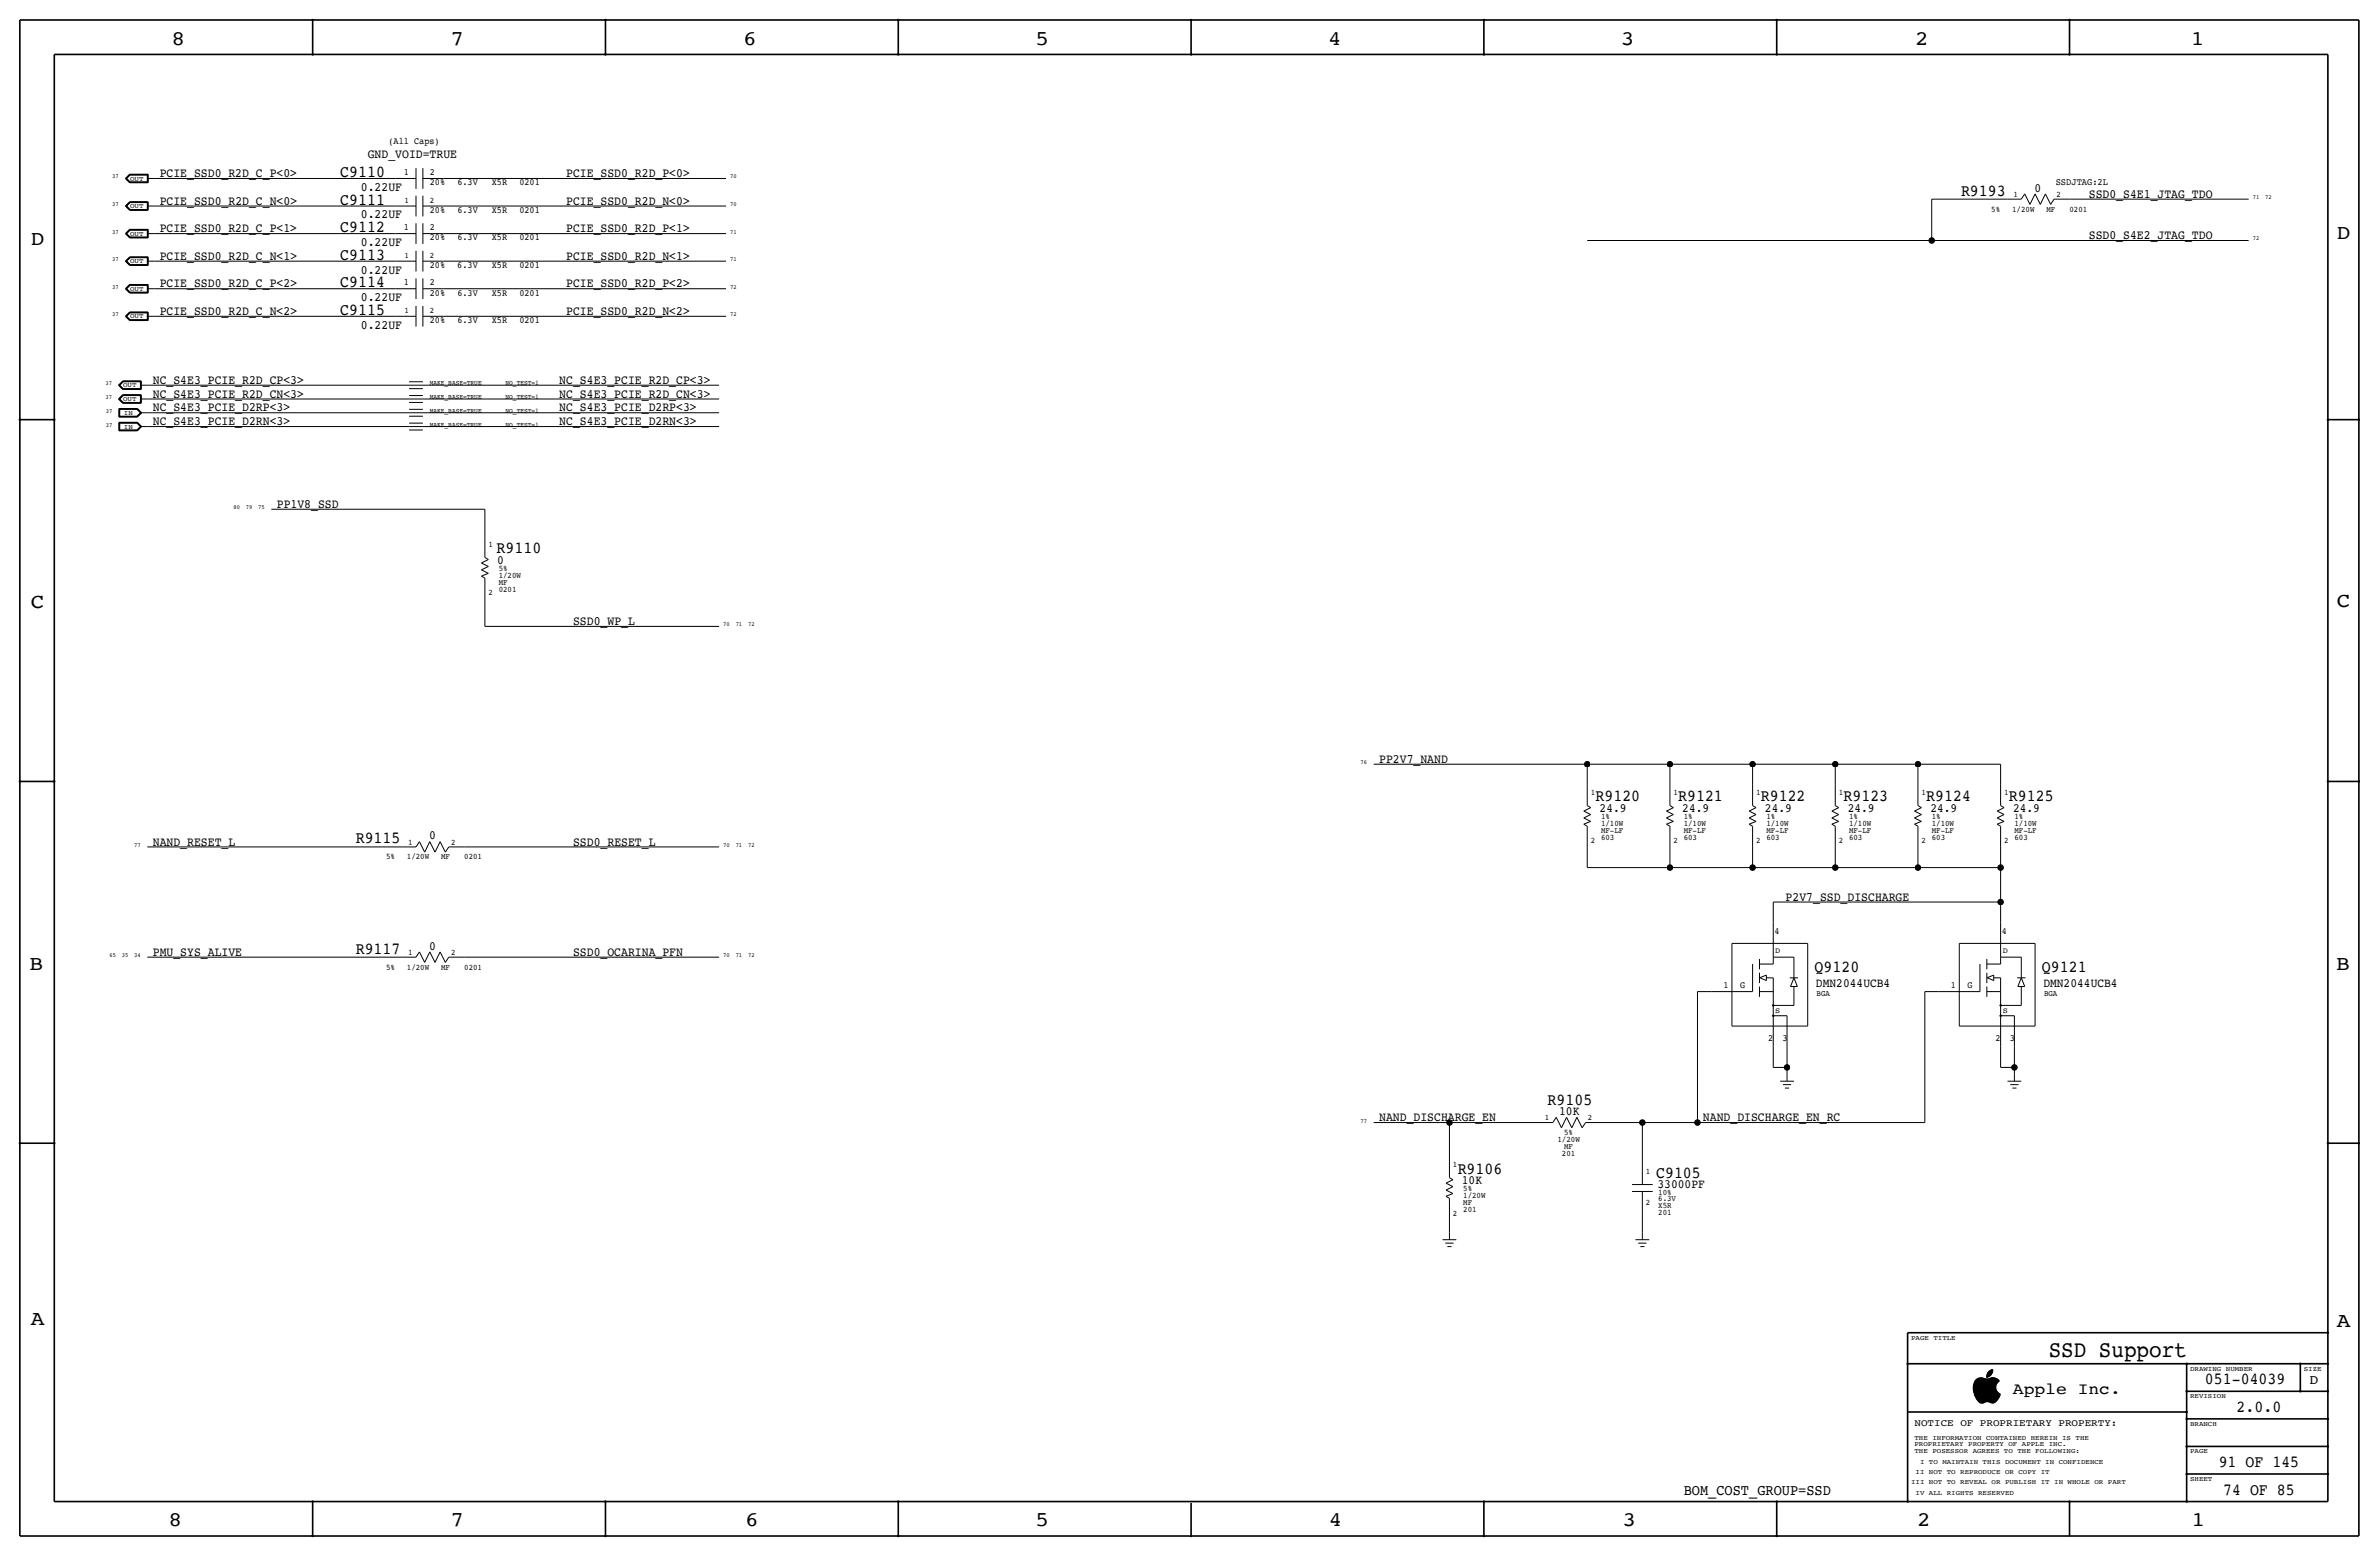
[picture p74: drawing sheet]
<svg xmlns="http://www.w3.org/2000/svg" width="877mm" height="574mm" viewBox="0 0 877 574" stroke-linecap="round" stroke-linejoin="round" font-family="sans-serif">
<defs><g id="words">
<text font-size="8.6" x="755.3" y="500.1">SSD Support</text>
<g font-size="7.6">
<text x="63.2" y="16.5">8</text>
<text x="166.1" y="16.5">7</text>
<text x="274" y="16.5">6</text>
<text x="381.7" y="16.5">5</text>
<text x="489.7" y="16.5">4</text>
<text x="597.6" y="16.5">3</text>
<text x="706.1" y="16.5">2</text>
<text x="807.7" y="16.5">1</text>
<text x="861.5" y="88.1">D</text>
<text x="11.4" y="90.4">D</text>
<text x="11.4" y="224.3">C</text>
<text x="861.5" y="223.8">C</text>
<text x="10.8" y="357.6">B</text>
<text x="861.3" y="357.4">B</text>
<text x="11.3" y="488.4">A</text>
<text x="861.5" y="489.2">A</text>
<text x="62.2" y="562.6">8</text>
<text x="166" y="562.6">7</text>
<text x="274.8" y="562.6">6</text>
<text x="381.7" y="562.6">5</text>
<text x="489.9" y="562.6">4</text>
<text x="598.1" y="562.6">3</text>
<text x="706.8" y="562.6">2</text>
<text x="807.9" y="562.6">1</text>
</g>
<g font-size="6.2">
<text x="125.4" y="65.3">C9110</text>
<text x="125.4" y="75.4">C9111</text>
<text x="723" y="72.1">R9193</text>
<text x="125.4" y="85.6">C9112</text>
<text x="125.4" y="95.8">C9113</text>
<text x="125.4" y="105.9">C9114</text>
<text x="125.4" y="116.1">C9115</text>
<text x="183.1" y="204">R9110</text>
<text x="588.2" y="295.4">R9120</text>
<text x="618.7" y="295.4">R9121</text>
<text x="649.2" y="295.4">R9122</text>
<text x="679.7" y="295.4">R9123</text>
<text x="710.1" y="295.4">R9124</text>
<text x="740.6" y="295.4">R9125</text>
<text x="131.1" y="310.9">R9115</text>
<text x="131.1" y="351.5">R9117</text>
<text x="669" y="358.1">Q9120</text>
<text x="752.8" y="358.1">Q9121</text>
<text x="570.6" y="407.4">R9105</text>
<text x="537.4" y="432.6">R9106</text>
<text x="610.6" y="434.1">C9105</text>
<text x="812.9" y="510.3">051-04039</text>
<text x="824.6" y="520.4">2.0.0</text>
<text x="818" y="540.8">91 OF 145</text>
<text x="819.6" y="550.9">74 OF 85</text>
</g>
<text font-size="6" x="742.1" y="513.9">Apple Inc.</text>
<text font-size="5.6" x="620.7" y="550.9">BOM_COST_GROUP=SSD</text>
<text font-size="5" x="851.5" y="510.3">D</text>
<g font-size="4.7">
<text x="135.6" y="58.2">GND_VOID=TRUE</text>
<text x="58.9" y="65.3">PCIE_SSD0_R2D_C_P&lt;0&gt;</text>
<text x="208.7" y="65.3">PCIE_SSD0_R2D_P&lt;0&gt;</text>
<text x="133" y="70.4">0.22UF</text>
<text x="750" y="70.6">0</text>
<text x="58.9" y="75.4">PCIE_SSD0_R2D_C_N&lt;0&gt;</text>
<text x="208.7" y="75.4">PCIE_SSD0_R2D_N&lt;0&gt;</text>
<text x="770.1" y="72.9">SSD0_S4E1_JTAG_TDO</text>
<text x="133" y="80.5">0.22UF</text>
<text x="58.9" y="85.6">PCIE_SSD0_R2D_C_P&lt;1&gt;</text>
<text x="208.7" y="85.6">PCIE_SSD0_R2D_P&lt;1&gt;</text>
<text x="770.1" y="88.1">SSD0_S4E2_JTAG_TDO</text>
<text x="58.9" y="95.8">PCIE_SSD0_R2D_C_N&lt;1&gt;</text>
<text x="133" y="90.7">0.22UF</text>
<text x="208.7" y="95.8">PCIE_SSD0_R2D_N&lt;1&gt;</text>
<text x="133" y="100.8">0.22UF</text>
<text x="58.9" y="105.9">PCIE_SSD0_R2D_C_P&lt;2&gt;</text>
<text x="208.7" y="105.9">PCIE_SSD0_R2D_P&lt;2&gt;</text>
<text x="133" y="111">0.22UF</text>
<text x="58.9" y="116.1">PCIE_SSD0_R2D_C_N&lt;2&gt;</text>
<text x="208.7" y="116.1">PCIE_SSD0_R2D_N&lt;2&gt;</text>
<text x="133" y="121.2">0.22UF</text>
<text x="56.3" y="141.5">NC_S4E3_PCIE_R2D_CP&lt;3&gt;</text>
<text x="206.2" y="141.5">NC_S4E3_PCIE_R2D_CP&lt;3&gt;</text>
<text x="56.3" y="146.6">NC_S4E3_PCIE_R2D_CN&lt;3&gt;</text>
<text x="206.2" y="146.6">NC_S4E3_PCIE_R2D_CN&lt;3&gt;</text>
<text x="56.3" y="151.6">NC_S4E3_PCIE_D2RP&lt;3&gt;</text>
<text x="206.2" y="151.6">NC_S4E3_PCIE_D2RP&lt;3&gt;</text>
<text x="56.3" y="156.7">NC_S4E3_PCIE_D2RN&lt;3&gt;</text>
<text x="206.2" y="156.7">NC_S4E3_PCIE_D2RN&lt;3&gt;</text>
<text x="102.1" y="187.2">PP1V8_SSD</text>
<text x="183.3" y="207.8">0</text>
<text x="211.3" y="230.4">SSD0_WP_L</text>
<text x="508.5" y="281.2">PP2V7_NAND</text>
<text x="589.7" y="299.2">24.9</text>
<text x="620.2" y="299.2">24.9</text>
<text x="650.7" y="299.2">24.9</text>
<text x="681.2" y="299.2">24.9</text>
<text x="711.7" y="299.2">24.9</text>
<text x="742.1" y="299.2">24.9</text>
<text x="56.3" y="311.7">NAND_RESET_L</text>
<text x="158.2" y="309.4">0</text>
<text x="211.3" y="311.7">SSD0_RESET_L</text>
<text x="658.3" y="332">P2V7_SSD_DISCHARGE</text>
<text x="56.3" y="352.3">PMU_SYS_ALIVE</text>
<text x="158.2" y="350">0</text>
<text x="211.3" y="352.3">SSD0_OCARINA_PFN</text>
<text x="669.5" y="363.7">DMN2044UCB4</text>
<text x="753.3" y="363.7">DMN2044UCB4</text>
<text x="508.5" y="413.3">NAND_DISCHARGE_EN</text>
<text x="574.8" y="411">10K</text>
<text x="627.8" y="413.3">NAND_DISCHARGE_EN_RC</text>
<text x="538.9" y="436.4">10K</text>
<text x="611.1" y="437.9">33000PF</text>
</g>
<text font-size="3.7" x="705.8" y="525.5">NOTICE OF PROPRIETARY PROPERTY:</text>
<text font-size="3.6" x="757.9" y="68.3">SSDJTAG:2L</text>
<g font-size="3.5">
<text x="143.2" y="53.1">(All Caps)</text>
<text x="148.9" y="64.5">1</text>
<text x="158.4" y="64.5">2</text>
<text x="158.4" y="68.3">20%</text>
<text x="168.6" y="68.3">6.3V</text>
<text x="181.3" y="68.3">X5R</text>
<text x="191.5" y="68.3">0201</text>
<text x="158.4" y="78.5">20%</text>
<text x="168.6" y="78.5">6.3V</text>
<text x="181.3" y="78.5">X5R</text>
<text x="191.5" y="78.5">0201</text>
<text x="148.9" y="84.8">1</text>
<text x="158.4" y="84.8">2</text>
<text x="158.4" y="88.6">20%</text>
<text x="168.6" y="88.6">6.3V</text>
<text x="181.3" y="88.6">X5R</text>
<text x="191.5" y="88.6">0201</text>
<text x="158.4" y="98.8">20%</text>
<text x="168.6" y="98.8">6.3V</text>
<text x="181.3" y="98.8">X5R</text>
<text x="191.5" y="98.8">0201</text>
<text x="148.9" y="105.2">1</text>
<text x="158.4" y="105.2">2</text>
<text x="158.4" y="109">20%</text>
<text x="168.6" y="109">6.3V</text>
<text x="181.3" y="109">X5R</text>
<text x="191.5" y="109">0201</text>
<text x="158.4" y="119.1">20%</text>
<text x="168.6" y="119.1">6.3V</text>
<text x="181.3" y="119.1">X5R</text>
<text x="191.5" y="119.1">0201</text>
<text x="654.3" y="344.2">4</text>
<text x="738.1" y="344.2">4</text>
<text x="635.4" y="364.2">1</text>
<text x="641.6" y="364.2">G</text>
<text x="719.2" y="364.2">1</text>
<text x="725.4" y="364.2">G</text>
<text x="651.9" y="383.5">2</text>
<text x="657.2" y="383.5">3</text>
<text x="735.7" y="383.5">2</text>
<text x="741" y="383.5">3</text>
</g>
<g font-size="3.1">
<text x="149.2" y="74.7">1</text>
<text x="158.4" y="74.7">2</text>
<text x="734.1" y="78">5%</text>
<text x="741.8" y="78">1/20W</text>
<text x="742.3" y="72.6">1</text>
<text x="754.5" y="78">MF</text>
<text x="758.1" y="72.6">2</text>
<text x="763" y="78">0201</text>
<text x="149.2" y="95">1</text>
<text x="158.4" y="95">2</text>
<text x="149.2" y="115.3">1</text>
<text x="158.4" y="115.3">2</text>
<text x="180" y="201.7">1</text>
<text x="183.8" y="210.6">5%</text>
<text x="183.8" y="213.1">1/20W</text>
<text x="183.8" y="215.6">MF</text>
<text x="180" y="219.5">2</text>
<text x="183.8" y="218.2">0201</text>
<text x="586.4" y="293.1">1</text>
<text x="616.9" y="293.1">1</text>
<text x="647.4" y="293.1">1</text>
<text x="677.9" y="293.1">1</text>
<text x="708.4" y="293.1">1</text>
<text x="738.8" y="293.1">1</text>
<text x="590.2" y="302">1%</text>
<text x="590.2" y="304.5">1/10W</text>
<text x="620.7" y="302">1%</text>
<text x="620.7" y="304.5">1/10W</text>
<text x="651.2" y="302">1%</text>
<text x="651.2" y="304.5">1/10W</text>
<text x="681.7" y="302">1%</text>
<text x="681.7" y="304.5">1/10W</text>
<text x="712.2" y="302">1%</text>
<text x="712.2" y="304.5">1/10W</text>
<text x="742.6" y="302">1%</text>
<text x="742.6" y="304.5">1/10W</text>
<text x="150.4" y="311.4">1</text>
<text x="166.3" y="311.4">2</text>
<text x="586.4" y="310.9">2</text>
<text x="590.2" y="307.1">MF-LF</text>
<text x="590.2" y="309.6">603</text>
<text x="616.9" y="310.9">2</text>
<text x="620.7" y="307.1">MF-LF</text>
<text x="620.7" y="309.6">603</text>
<text x="647.4" y="310.9">2</text>
<text x="651.2" y="307.1">MF-LF</text>
<text x="651.2" y="309.6">603</text>
<text x="677.9" y="310.9">2</text>
<text x="681.7" y="307.1">MF-LF</text>
<text x="681.7" y="309.6">603</text>
<text x="708.4" y="310.9">2</text>
<text x="712.2" y="307.1">MF-LF</text>
<text x="712.2" y="309.6">603</text>
<text x="738.8" y="310.9">2</text>
<text x="742.6" y="307.1">MF-LF</text>
<text x="742.6" y="309.6">603</text>
<text x="142.3" y="316.7">5%</text>
<text x="150" y="316.7">1/20W</text>
<text x="162.6" y="316.7">MF</text>
<text x="171.1" y="316.7">0201</text>
<text x="150.4" y="352">1</text>
<text x="166.3" y="352">2</text>
<text x="142.3" y="357.4">5%</text>
<text x="150" y="357.4">1/20W</text>
<text x="162.6" y="357.4">MF</text>
<text x="171.1" y="357.4">0201</text>
<text x="669.7" y="367">BGA</text>
<text x="753.6" y="367">BGA</text>
<text x="569.5" y="413">1</text>
<text x="585.4" y="413">2</text>
<text x="576.7" y="418.3">5%</text>
<text x="574.2" y="420.9">1/20W</text>
<text x="575.8" y="426">201</text>
<text x="576.7" y="423.4">MF</text>
<text x="535.6" y="430.3">1</text>
<text x="606.8" y="432.8">1</text>
<text x="539.4" y="439.2">5%</text>
<text x="539.4" y="441.7">1/20W</text>
<text x="611.3" y="440.4">10%</text>
<text x="611.3" y="442.7">6.3V</text>
<text x="535.6" y="448.1">2</text>
<text x="539.4" y="444.2">MF</text>
<text x="539.4" y="446.8">201</text>
<text x="606.8" y="444.2">2</text>
<text x="611.3" y="447.8">201</text>
<text x="611.3" y="445.3">X5R</text>
</g>
<g font-size="2.9">
<text x="654.5" y="351.3">D</text>
<text x="738.3" y="351.3">D</text>
<text x="654.5" y="373.4">S</text>
<text x="738.3" y="373.4">S</text>
</g>
<g font-size="2.6">
<text x="158.4" y="142">MAKE_BASE=TRUE</text>
<text x="186.4" y="142">NO_TEST=1</text>
<text x="158.4" y="147.1">MAKE_BASE=TRUE</text>
<text x="186.4" y="147.1">NO_TEST=1</text>
<text x="158.4" y="152.1">MAKE_BASE=TRUE</text>
<text x="186.4" y="152.1">NO_TEST=1</text>
<text x="158.4" y="157.2">MAKE_BASE=TRUE</text>
<text x="186.4" y="157.2">NO_TEST=1</text>
</g>
<g font-size="2.5">
<text x="48" y="66.5">OUT</text>
<text x="48" y="76.7">OUT</text>
<text x="48" y="86.9">OUT</text>
<text x="48" y="97">OUT</text>
<text x="48" y="107.2">OUT</text>
<text x="48" y="117.3">OUT</text>
<text x="45.4" y="142.7">OUT</text>
<text x="45.4" y="147.8">OUT</text>
<text x="45.7" y="152.9">IN</text>
<text x="45.7" y="158">IN</text>
<text x="704.5" y="493.8">PAGE TITLE</text>
<text x="807.4" y="505.2">DRAWING NUMBER</text>
<text x="849.3" y="505.2">SIZE</text>
<text x="807.4" y="515.4">REVISION</text>
<text x="807.4" y="525.5">BRANCH</text>
<text x="705.8" y="533.1">PROPRIETARY PROPERTY OF APPLE INC.</text>
<text x="705.8" y="530.6">THE INFORMATION CONTAINED HEREIN IS THE</text>
<text x="705.8" y="535.7">THE POSESSOR AGREES TO THE FOLLOWING:</text>
<text x="707.8" y="539.5">I TO MAINTAIN THIS DOCUMENT IN CONFIDENCE</text>
<text x="807.4" y="535.7">PAGE</text>
<text x="706.2" y="543.3">II NOT TO REPRODUCE OR COPY IT</text>
<text x="807.4" y="545.8">SHEET</text>
<text x="704.5" y="547.1">III NOT TO REVEAL OR PUBLISH IT IN WHOLE OR PART</text>
<text x="706.2" y="550.9">IV ALL RIGHTS RESERVED</text>
</g>
<g font-size="2.3">
<text x="41.4" y="65.8">37</text>
<text x="269.2" y="65.8">70</text>
<text x="41.4" y="75.9">37</text>
<text x="269.2" y="75.9">70</text>
<text x="830.5" y="73.4">71</text>
<text x="835.1" y="73.4">72</text>
<text x="41.4" y="86.1">37</text>
<text x="269.2" y="86.1">71</text>
<text x="830.5" y="88.6">72</text>
<text x="41.4" y="96.3">37</text>
<text x="269.2" y="96.3">71</text>
<text x="41.4" y="106.4">37</text>
<text x="269.2" y="106.4">72</text>
<text x="41.4" y="116.6">37</text>
<text x="269.2" y="116.6">72</text>
<text x="38.9" y="142">37</text>
<text x="38.9" y="147.1">37</text>
<text x="39" y="152.1">37</text>
<text x="39" y="157.2">37</text>
<text x="86.1" y="187.7">80</text>
<text x="90.6" y="187.7">79</text>
<text x="95.2" y="187.7">75</text>
<text x="266.6" y="230.9">70</text>
<text x="271.2" y="230.9">71</text>
<text x="275.8" y="230.9">72</text>
<text x="501.6" y="281.7">76</text>
<text x="49.5" y="312.2">77</text>
<text x="266.7" y="312.2">70</text>
<text x="271.2" y="312.2">71</text>
<text x="275.8" y="312.2">72</text>
<text x="40.3" y="352.8">65</text>
<text x="44.9" y="352.8">35</text>
<text x="49.5" y="352.8">34</text>
<text x="266.7" y="352.8">70</text>
<text x="271.2" y="352.8">71</text>
<text x="275.8" y="352.8">72</text>
<text x="501.6" y="413.8">77</text>
</g>
</g></defs>
<g fill="none" stroke="#000" stroke-width=".37">
<path d="M46.2 65.8l1.6-1.6zM46.2 75.9l1.6-1.5zM46.2 65.8l1.6 1.6zM46.2 75.9l1.6 1.6zM46.4 65.8l1.5 1.5zM46.4 75.9l1.5 1.5zM46.5 65.8l1.4-1.4zM46.5 75.9l1.4-1.3zM46.5 65.8l1.4 1.4zM46.5 75.9l1.4 1.4zM46.7 65.8l1.3-1.3zM46.7 75.9l1.3-1.2z"/>
<path d="M46.7 65.8l1.3 1.3zM46.7 75.9l1.3 1.3zM47.8 64.2h6.8zM47.8 74.4h6.8zM47.8 67.4h6.8zM47.8 77.5h6.8zM47.9 67.3h6.6zM47.9 77.4h6.6zM47.9 64.3h6.6zM47.9 74.5h6.6zM47.9 64.3l-1.5 1.5zM47.9 74.5l-1.5 1.4z"/>
<path d="M47.9 67.2h6.5zM47.9 77.3h6.5zM47.9 64.4h6.5zM47.9 74.6h6.5zM48 64.5h6.3zM48 67.1h6.3zM48 74.7h6.3zM48 77.2h6.3zM54.3 65.8h2.5zM54.3 75.9h2.5zM54.3 64.5v2.6zM54.3 74.7v2.5z"/>
<path d="M54.4 64.4v2.8zM54.4 74.6v2.7zM54.5 64.3v3zM54.5 74.5v2.9zM54.6 64.2v3.2zM54.6 74.4v3.1zM56.8 65.8h88.9zM56.8 75.9h88.9zM145.7 75.9h7.7zM145.7 65.8h7.7zM153.4 72.1v7.7zM153.4 62v7.6z"/>
<path d="M155.9 72.1v7.7zM155.9 62v7.6zM155.9 75.9h7.6zM155.9 65.8h7.6zM163.5 65.8h104.2zM163.5 75.9h104.2zM712.2 73.4h27.9zM712.2 73.4v15.2zM740.1 73.4h5.1zM746.5 71.5l-1.3 1.9zM746.5 71.5l1.9 3.8zM750.3 71.5l-1.9 3.8z"/>
<path d="M750.3 71.5l1.9 3.8zM754.1 71.5l1.9 3.8zM754.1 71.5l-1.9 3.8zM757.3 73.4h5.7zM757.3 73.4l-1.3 1.9zM763 73.4h66zM46.2 86.1l1.6-1.6zM46.2 96.3l1.6-1.6zM46.2 86.1l1.6 1.6zM46.2 96.3l1.6 1.5zM46.4 86.1l1.5 1.5zM46.4 96.3l1.5 1.4z"/>
<path d="M46.4 86.1l1.5-1.5zM46.4 96.3l1.5-1.5zM46.5 86.1l1.4-1.4zM46.5 96.3l1.4-1.4zM46.5 86.1l1.4 1.4zM46.5 96.3l1.4 1.3zM46.7 86.1l1.3-1.3zM46.7 96.3l1.3-1.3zM46.7 86.1l1.3 1.3zM46.7 96.3l1.3 1.2zM47.8 84.5h6.8zM47.8 94.7h6.8z"/>
<path d="M47.8 87.7h6.8zM47.8 97.8h6.8zM47.9 87.6h6.6zM47.9 97.7h6.6zM47.9 84.6h6.6zM47.9 94.8h6.6zM47.9 87.5h6.5zM47.9 97.6h6.5zM47.9 84.7h6.5zM47.9 94.9h6.5zM48 84.8h6.3zM48 87.4h6.3z"/>
<path d="M48 95h6.3zM48 97.5h6.3zM54.3 86.1h2.5zM54.3 96.3h2.5zM54.3 84.8v2.6zM54.3 95v2.5zM54.4 84.7v2.8zM54.4 94.9v2.7zM54.5 84.6v3zM54.5 94.8v2.9zM54.6 84.5v3.2zM54.6 94.7v3.1z"/>
<path d="M56.8 86.1h88.9zM56.8 96.3h88.9zM145.7 96.3h7.7zM145.7 86.1h7.7zM153.4 92.5v7.6zM153.4 82.3v7.6zM155.9 92.5v7.6zM155.9 82.3v7.6zM155.9 96.3h7.6zM155.9 86.1h7.6zM163.5 86.1h104.2zM163.5 96.3h104.2z"/>
<path d="M585.2 88.6h127zM712.2 88.6h116.8zM46.2 106.4l1.6-1.5zM46.2 116.6l1.6-1.6zM46.2 106.4l1.6 1.6zM46.2 116.6l1.6 1.6zM46.4 106.4l1.5 1.5zM46.4 116.6l1.5 1.5zM46.4 106.4l1.5-1.4zM46.4 116.6l1.5-1.5zM46.5 106.4l1.4-1.3zM46.5 116.6l1.4-1.4z"/>
<path d="M46.5 106.4l1.4 1.4zM46.5 116.6l1.4 1.4zM46.7 106.4l1.3-1.2zM46.7 116.6l1.3-1.3zM46.7 106.4l1.3 1.3zM46.7 116.6l1.3 1.3zM47.8 104.9h6.8zM47.8 115h6.8zM47.8 108h6.8zM47.8 118.2h6.8zM47.9 107.9h6.6zM47.9 118.1h6.6z"/>
<path d="M47.9 105h6.6zM47.9 115.1h6.6zM47.9 107.8h6.5zM47.9 118h6.5zM47.9 105.1h6.5zM47.9 115.2h6.5zM48 105.2h6.3zM48 107.7h6.3zM48 115.3h6.3zM48 117.9h6.3zM54.3 106.4h2.5zM54.3 116.6h2.5z"/>
<path d="M54.3 105.2v2.5zM54.3 115.3v2.6zM54.4 105.1v2.7zM54.4 115.2v2.8zM54.5 105v2.9zM54.5 115.1v3zM54.6 104.9v3.1zM54.6 115v3.2zM56.8 116.6h88.9zM56.8 106.4h88.9zM145.7 116.6h7.7zM145.7 106.4h7.7z"/>
<path d="M153.4 112.8v7.6zM153.4 102.6v7.6zM155.9 112.8v7.6zM155.9 102.6v7.6zM155.9 116.6h7.6zM155.9 106.4h7.6zM163.5 116.6h104.2zM163.5 106.4h104.2zM43.7 147.1l1.6 1.5zM43.7 142l1.6 1.6zM43.8 155.7h6.8zM43.8 150.6h6.8z"/>
<path d="M43.8 147.1l1.5 1.4zM43.8 142l1.5 1.5zM43.8 155.7v3.1zM43.8 158.8h6.8zM43.8 150.6v3.1zM43.8 153.7h6.8zM43.8 147.1l1.5-1.5zM43.8 142l1.5-1.5zM43.9 155.8h6.7zM43.9 150.7h6.7zM43.9 155.8v2.9zM43.9 158.7h6.7z"/>
<path d="M43.9 150.7v2.9zM43.9 153.6h6.7zM44 147.1l1.4 1.3zM44 142l1.4 1.4zM44 147.1l1.4-1.4zM44 142l1.4-1.4zM44 155.9v2.7zM44 158.6h6.5zM44 150.8v2.7zM44 153.5h6.5zM44 155.9h6.5zM44 150.8h6.5z"/>
<path d="M44.1 147.1l1.3 1.2zM44.1 142l1.3 1.3zM44.1 156h6.4zM44.1 156v2.5zM44.1 158.5h6.4zM44.1 150.9h6.4zM44.1 150.9v2.5zM44.1 153.4h6.4zM45.3 145.5l-1.6 1.6zM45.3 140.4l-1.6 1.6zM45.3 145.5h6.8zM45.3 140.4h6.8z"/>
<path d="M45.3 148.6h6.8zM45.3 143.6h6.8zM45.3 148.5h6.7zM45.3 143.5h6.7zM45.3 145.6h6.7zM45.3 140.5h6.7zM45.4 145.7h6.5zM45.4 140.6h6.5zM45.4 148.4h6.5zM45.4 143.4h6.5zM45.4 145.8h6.4zM45.4 148.3h6.4z"/>
<path d="M45.4 140.7h6.4zM45.4 143.3h6.4zM45.4 145.8l-1.3 1.3zM45.4 140.7l-1.3 1.3zM50.5 156l1.3 1.2zM50.5 150.9l1.3 1.2zM50.5 158.6l1.4-1.4zM50.5 153.5l1.4-1.4zM50.5 155.9l1.4 1.3zM50.5 150.8l1.4 1.3zM50.6 158.7l1.5-1.5zM50.6 153.6l1.5-1.5z"/>
<path d="M50.6 155.8l1.5 1.4zM50.6 150.7l1.5 1.4zM50.6 158.8l1.6-1.6zM50.6 153.7l1.6-1.6zM50.6 155.7l1.6 1.5zM50.6 150.6l1.6 1.5zM51.8 145.8v2.5zM51.8 140.7v2.6zM51.8 157.2l-1.3 1.3zM51.8 152.1l-1.3 1.3zM51.8 157.2h2.5zM51.8 152.1h2.5z"/>
<path d="M51.8 147.1h2.5zM51.8 142h2.5zM51.9 145.7v2.7zM51.9 140.6v2.8zM52 145.6v2.9zM52 140.5v3zM52.1 145.5v3.1zM52.1 140.4v3.2zM54.3 142h96.5zM54.3 147.1h96.5zM54.3 152.1h96.5zM54.3 157.2h96.5z"/>
<path d="M150.8 143.3h5.1zM150.8 142h5.1zM150.8 140.7h5.1zM150.8 148.3h5.1zM150.8 147.1h5.1zM150.8 145.8h5.1zM150.8 153.4h5.1zM150.8 152.1h5.1zM150.8 150.9h5.1zM150.8 158.5h5.1zM150.8 157.2h5.1zM150.8 156h5.1z"/>
<path d="M155.9 142h109.2zM155.9 147.1h109.2zM155.9 152.1h109.2zM155.9 157.2h109.2zM100 187.7h78.8zM178.8 187.7v10.2zM178.8 197.9v7.6zM177.5 212.3l1.3 .8zM177.5 210.1l2.5 1.2zM177.5 207.5l2.5 1.3zM177.5 212.3l2.5-1zM177.5 210.1l2.5-1.3z"/>
<path d="M177.5 207.5l2.5-1.3zM178.8 213.1v7.6zM178.8 205.5l1.2 .7zM178.8 220.7v10.2zM178.8 230.9h86.3zM506.4 281.7h78.8zM583.9 299l2.5 1.2zM583.9 299l2.5-1.3zM585.2 281.7v7.6zM585.2 289.3v7.6zM585.2 296.9l1.2 .8zM585.2 281.7h30.4z"/>
<path d="M614.4 299l2.5-1.3zM614.4 299l2.5 1.2zM615.6 281.7v7.6zM615.6 289.3v7.6zM615.6 296.9l1.3 .8zM615.6 281.7h30.5zM644.9 299l2.5-1.3zM644.9 299l2.5 1.2zM646.1 281.7v7.6zM646.1 289.3v7.6zM646.1 296.9l1.3 .8zM646.1 281.7h30.5z"/>
<path d="M675.3 299l2.6-1.3zM675.3 299l2.6 1.2zM676.6 281.7v7.6zM676.6 289.3v7.6zM676.6 296.9l1.3 .8zM676.6 281.7h30.5zM705.8 299l2.6 1.2zM705.8 299l2.6-1.3zM707.1 281.7v7.6zM707.1 289.3v7.6zM707.1 296.9l1.3 .8zM707.1 281.7h30.5z"/>
<path d="M736.3 299l2.5-1.3zM736.3 299l2.5 1.2zM737.6 281.7v7.6zM737.6 289.3v7.6zM737.6 296.9l1.2 .8zM54.3 312.2h94zM148.3 312.2h5.1zM154.6 310.2l-1.2 2zM154.6 310.2l2 3.9zM158.4 310.2l2 3.9zM158.4 310.2l-1.8 3.9zM162.3 310.2l-1.9 3.9z"/>
<path d="M162.3 310.2l1.9 3.9zM165.5 312.2l-1.3 1.9zM165.5 312.2h5.6zM171.1 312.2h94zM583.9 303.8l1.3 .7zM583.9 301.5l2.5 1.3zM583.9 303.8l2.5-1zM583.9 301.5l2.5-1.3zM585.2 319.8h30.4zM585.2 312.2v7.6zM585.2 304.5v7.7zM614.4 303.8l2.5-1z"/>
<path d="M614.4 301.5l2.5-1.3zM614.4 303.8l1.2 .7zM614.4 301.5l2.5 1.3zM615.6 312.2v7.6zM615.6 304.5v7.7zM615.6 319.8h30.5zM644.9 303.8l2.5-1zM644.9 301.5l2.5-1.3zM644.9 303.8l1.2 .7zM644.9 301.5l2.5 1.3zM646.1 312.2v7.6zM646.1 304.5v7.7z"/>
<path d="M646.1 319.8h30.5zM675.3 303.8l2.6-1zM675.3 301.5l2.6-1.3zM675.3 303.8l1.3 .7zM675.3 301.5l2.6 1.3zM676.6 312.2v7.6zM676.6 304.5v7.7zM676.6 319.8h30.5zM705.8 303.8l1.3 .7zM705.8 301.5l2.6 1.3zM705.8 303.8l2.6-1zM705.8 301.5l2.6-1.3z"/>
<path d="M707.1 312.2v7.6zM707.1 304.5v7.7zM707.1 319.8h30.5zM736.3 303.8l2.5-1zM736.3 301.5l2.5-1.3zM736.3 303.8l1.3 .7zM736.3 301.5l2.5 1.3zM737.6 319.8v12.7zM737.6 312.2v7.6zM737.6 304.5v7.7zM653.7 332.5v7.6zM653.7 332.5h83.9z"/>
<path d="M737.6 332.5v7.6zM54.3 352.8h94zM148.3 352.8h5.1zM154.6 350.9l-1.2 1.9zM154.6 350.9l2 3.8zM158.4 350.9l2 3.8zM158.4 350.9l-1.8 3.8zM162.3 350.9l-1.9 3.8zM162.3 350.9l1.9 3.8zM165.5 352.8l-1.3 1.9zM165.5 352.8h5.6zM171.1 352.8h94z"/>
<path d="M638.5 347.7h27.9zM638.5 347.7v30.5zM646.1 355.3v10.2zM648.7 353.5v3.8zM648.7 358.5v3.9zM648.7 355.3h5zM651.2 359.4v2zM653.7 352.8h7.7zM653.7 340.1v12.7zM653.7 352.9v2.4zM653.7 352.8h.1M661.4 352.8v7.6z"/>
<path d="M666.4 347.7v30.5zM722.3 347.7v30.5zM722.3 347.7h28zM729.9 355.3v10.2zM732.5 353.5v3.8zM732.5 358.5v3.9zM732.5 355.3h5.1zM735 359.4v2zM737.6 352.8h7.6zM737.6 340.1v12.7zM737.6 352.9v2.4zM737.6 352.8h.1"/>
<path d="M745.2 352.8v7.6zM750.3 347.7v30.5zM625.8 365.5h5.1zM625.8 365.5v48.3zM630.9 365.5h15.2zM638.5 378.2h27.9zM648.7 365.5h5zM648.7 363.6v3.8zM648.7 360.4l2.5-1zM648.9 360.4l2.3 1zM651.2 360.4h2.5zM653.7 370.6h7.7z"/>
<path d="M653.7 360.4v25.4zM653.7 374.4h5.1zM658.8 374.4v11.4zM659.8 360.4h3.1zM660.1 363.6h2.5zM661.4 363.6v7zM661.4 360.4l1.2 3.2zM661.4 360.4l-1.3 3.2zM709.6 365.5v48.3zM709.6 365.5h5.1zM714.7 365.5h15.2zM722.3 378.2h28z"/>
<path d="M732.5 360.4l2.5-1zM732.5 365.5h5.1zM732.5 363.6v3.8zM732.7 360.4l2.3 1zM735 360.4h2.6zM737.6 370.6h7.6zM737.6 374.4h5zM737.6 360.4v25.4zM742.6 374.4v11.4zM743.7 360.4h3zM743.9 363.6h2.6zM745.2 363.6v7z"/>
<path d="M745.2 360.4l1.3 3.2zM745.2 360.4l-1.3 3.2zM653.7 385.8v7.6zM653.7 393.4h5.1zM656.3 398.5h5.1zM657.3 399.8h3zM658.8 393.4v2.6zM658.8 385.8v7.6zM658.8 396v2.5zM737.6 393.4h5zM737.6 385.8v7.6zM740.1 398.5h5.1z"/>
<path d="M741.1 399.8h3.1zM742.6 393.4v2.6zM742.6 385.8v7.6zM742.6 396v2.5zM506.4 413.8h28zM534.4 413.8v12.7zM534.4 413.8h33zM567.4 413.8h5.1zM573.7 411.8l-1.2 2zM573.7 411.8l2 3.9zM577.5 411.8l-1.8 3.9zM577.5 411.8l2 3.9z"/>
<path d="M581.4 411.8l-1.9 3.9zM581.4 411.8l1.9 3.9zM584.6 413.8l-1.3 1.9zM584.6 413.8h5.6zM590.2 413.8h15.3zM605.5 413.8h20.3zM605.5 413.8v15.2zM625.8 413.8h83.8zM658.1 401.1h1.5zM741.9 401.1h1.5zM533.1 438.7l2.5 1.2zM533.1 436.1l2.5 1.3z"/>
<path d="M533.1 438.7l2.5-1.3zM533.1 436.1l2.5-1.3zM534.4 426.5v7.6zM534.4 434.1l1.2 .7zM601.7 439.2h7.6zM601.7 436.6h7.6zM605.5 429v7.6zM605.5 439.2v7.6zM531.8 456.9h5.1zM532.8 458.2h3.1zM533.1 440.9l1.3 .8zM533.1 440.9l2.5-1z"/>
<path d="M533.6 459.5h1.5zM534.4 449.3v5.1zM534.4 454.4v2.5zM534.4 441.7v7.6zM602.9 456.9h5.1zM604 458.2h3zM604.7 459.5h1.5zM605.5 446.8v7.6zM605.5 454.4v2.5zM727.5 512.2h8.4zM727.5 512.3h8.4zM727.5 512.4h8.5z"/>
<path d="M727.5 511.2h8.2zM727.5 511.3h8.2zM727.5 511.5h8.2zM727.5 511.4h8.2zM727.5 512h8.3zM727.5 512.1h8.3zM727.5 511.7h8.3zM727.5 511.8h8.3zM727.5 511.6h8.3zM727.5 511.9h8.3zM727.5 511.1h8.3zM727.6 512.8h8.6z"/>
<path d="M727.6 510.8h8.2zM727.6 511h8.2zM727.6 510.9h8.2zM727.6 510.7h8.2zM727.6 512.5h8.4zM727.6 512.6h8.4zM727.6 512.7h8.5zM727.6 512.9h8.6zM727.6 510.6h8.3zM727.6 510.5h8.3zM727.6 513h8.7zM727.6 513.1h8.8z"/>
<path d="M727.7 513.2h8.8zM727.7 510.2h8.3zM727.7 510.4h8.2zM727.7 510.3h8.3zM727.7 513.4h9.1zM727.7 513.3h9zM727.7 510.1h8.3zM727.8 509.9h8.4zM727.8 513.5h9.1zM727.8 510h8.3zM727.8 513.6h9.2zM727.8 513.8h9.6z"/>
<path d="M727.8 509.8h8.5zM727.8 513.7h9.4zM727.9 513.9h9.5zM727.9 509.7h8.4zM727.9 509.6h8.5zM727.9 514.1h9.5zM727.9 514h9.5zM728 514.2h9.4zM728 509.5h8.5zM728 509.4h8.6zM728 509.3h8.7zM728 514.4h9.3z"/>
<path d="M728.1 509.2h8.8zM728.1 514.5h9.2zM728.1 514.6h9.1zM728.1 509.1h8.9zM728.2 514.7h9zM728.2 509h8.8zM728.2 514.8h9zM728.3 514.9h8.8zM728.3 508.9h8.7zM728.3 515h8.8zM728.3 508.8h8.6zM728.3 515.1h8.7z"/>
<path d="M728.4 508.7h8.4zM728.4 515.2h8.6zM728.5 515.3h8.4zM728.5 515.4h8.4zM728.5 508.6h8.2zM728.6 515.5h8.2zM728.6 508.5h7.9zM728.7 515.6h8zM728.7 515.7h8zM728.7 508.4h7.7zM728.8 515.8h7.7zM728.9 515.9h7.6z"/>
<path d="M728.9 508.3h3.1zM728.9 516h7.5zM729 508.2h2.6zM729 516.1h7.3zM729.1 516.2h7.1zM729.2 516.3h6.9zM729.2 508.1a4.7 4.7 0 0 0-1.2 6.3l1.8 2.6 .8 .2 1-.3M729.3 508.1h2.1zM729.3 516.4h6.7zM729.4 516.5h6.5zM729.5 516.6h6.3zM729.6 516.7h2.5z"/>
<path d="M729.6 507.9h1.4zM729.7 516.8h2.1zM729.8 516.9h1.9zM729.9 517h1.6zM730.2 517.1h1zM732.4 507.5h.6zM732.4 507.6h.4zM732.4 507.4h.8zM732.4 507.3h1zM732.4 507.1h1.3zM732.4 507h1.4zM732.4 507.2h1.2z"/>
<path d="M732.5 506.9h1.4zM732.5 506.8h1.5zM732.5 506.6h1.7zM732.5 506.7h1.6zM732.6 506.5h1.7zM732.6 506.4h1.7zM732.7 506.3h1.7zM732.7 506.2h1.7zM732.8 506.1h1.7zM732.8 506h1.7zM732.9 505.9h1.6zM733 505.8h1.6z"/>
<path d="M733.1 505.7h1.5zM733.1 508.3h3.1zM733.2 505.6h1.4zM733.2 516.7h2.5zM733.3 505.5h1.4zM733.4 508.2h2.6zM733.4 505.4h1.3zM733.6 505.3h1.1zM733.6 516.8h2zM733.6 508.1a2.99 2.99 0 0 1 3.5 1 2.71 2.71 0 0 0-1.3 2.5 2.71 2.71 0 0 0 1.7 2.3 3.5 3.5 0 0 1-3.1 3.2l-1.6-.4-1.1 .2M733.7 508.1h2.1zM733.7 508.1l-1.3 .2-1.9-.4-1.3 .2"/>
<path d="M733.7 505.2h1zM733.8 516.9h1.7zM733.9 505.1h.8zM733.9 507.9h1.6zM734 517h1.3zM734.1 505h.6zM734.3 507.8h.8zM734.3 504.9h.4zM734.3 517.1h.7zM734.7 504.7a2.81 2.81 0 0 0-2.3 3 2.71 2.71 0 0 0 2.3-2.9"/>
</g>
<g fill="#000" stroke="#000" stroke-width=".37">
<path d="M115.1 7.2h.4v.3h-.4zM115.1 19.9h.4v.3h-.4zM223 7.2h.4v.3h-.4zM223 19.9h.4v.3h-.4zM331 19.9h.4v.3h-.4zM331 7.2h.4v.3h-.4zM438.9 7.2h.4v.3h-.4zM438.9 19.9h.4v.3h-.4zM546.9 7.2h.4v.3h-.4zM546.9 19.9h.4v.3h-.4zM654.8 19.9h.4v.3h-.4zM654.8 7.2h.4v.3h-.4z"/>
<path d="M762.8 19.9h.4v.3h-.4zM762.8 7.2h.4v.3h-.4zM7.1 154.5h.4v.4h-.4zM19.8 154.5h.4v.4h-.4zM858 154.5h.4v.4h-.4zM869.5 154.5h.3v.4h-.3zM7.1 287.9h.4v.3h-.4zM19.8 287.9h.4v.3h-.4zM858 287.9h.4v.3h-.4zM869.5 287.9h.3v.3h-.3zM653.6 374.2h.3v.4h-.3zM653.6 370.4h.3v.4h-.3z"/>
<path d="M737.4 374.2h.4v.4h-.4zM737.4 370.4h.4v.4h-.4zM7.1 421.2h.4v.4h-.4zM19.8 421.2h.4v.4h-.4zM858 421.2h.4v.4h-.4zM869.5 421.2h.3v.4h-.3zM858 491.1h.4v.3h-.4zM703.1 502.5h.4v.3h-.4zM806 502.5h.3v.3h-.3zM806 512.7h.3v.3h-.3zM847.9 512.7h.3v.3h-.3zM847.9 502.5h.3v.3h-.3z"/>
<path d="M858 502.5h.4v.3h-.4zM858 512.7h.4v.3h-.4zM806 520.3h.3v.3h-.3zM806 522.8h.3v.4h-.3zM806 533h.3v.3h-.3zM858 522.8h.4v.4h-.4zM858 533h.4v.3h-.4zM115.1 553.3h.4v.3h-.4zM223 553.3h.4v.3h-.4zM331 553.3h.4v.3h-.4zM546.9 553.3h.4v.3h-.4zM654.8 553.3h.4v.3h-.4z"/>
<path d="M703.1 553.3h.4v.3h-.4zM762.8 553.3h.4v.3h-.4zM806 543.1h.3v.4h-.3zM806 553.3h.3v.3h-.3zM858 543.1h.4v.4h-.4zM115.1 566h.4v.3h-.4zM223 566h.4v.3h-.4zM331 566h.4v.3h-.4zM438.9 566h.4v.3h-.4zM546.9 566h.4v.3h-.4zM654.8 566h.4v.3h-.4z"/>
<circle cx="712.2" cy="88.6" r="1.02"/>
<circle cx="585.2" cy="281.7" r="1.02"/>
<circle cx="615.6" cy="281.7" r="1.02"/>
<circle cx="646.1" cy="281.7" r="1.02"/>
<circle cx="676.6" cy="281.7" r="1.02"/>
<circle cx="707.1" cy="281.7" r="1.02"/>
<circle cx="615.6" cy="319.8" r="1.02"/>
<circle cx="646.1" cy="319.8" r="1.02"/>
<circle cx="676.6" cy="319.8" r="1.02"/>
<circle cx="707.1" cy="319.8" r="1.02"/>
<circle cx="737.6" cy="319.8" r="1.02"/>
<circle cx="737.6" cy="332.5" r="1.02"/>
<circle cx="658.8" cy="393.4" r="1.02"/>
<circle cx="742.6" cy="393.4" r="1.02"/>
<circle cx="534.4" cy="413.8" r="1.02"/>
<circle cx="605.5" cy="413.8" r="1.02"/>
<circle cx="625.8" cy="413.8" r="1.02"/>
</g>
<g fill="none" stroke="#000" stroke-width=".6" stroke-linecap="butt">
<path d="M7.3 7.4v558.8zM7.3 7.4h862.3zM115.3 7.4v12.7zM223.2 7.4v12.7zM331.2 7.4v12.7zM439.1 7.4v12.7zM547.1 7.4v12.7zM655 7.4v12.7zM763 7.4v12.7zM869.6 7.4v558.8zM20 20.1v533.4zM20 20.1h838.2z"/>
<path d="M858.2 20.1v533.4zM7.3 154.7h12.7zM858.2 154.7h11.4zM7.3 288h12.7zM858.2 288h11.4zM7.3 421.4h12.7zM858.2 421.4h11.4zM703.3 491.2v62.3zM703.3 491.2h154.9zM703.3 502.7h154.9zM806.1 502.7v50.8zM806.1 512.8h52.1z"/>
<path d="M848.1 502.7v10.1zM703.3 520.4h102.8zM806.1 533.1h52.1zM806.1 523h52.1zM20 553.5h838.2zM115.3 553.5v12.7zM223.2 553.5v12.7zM331.2 553.5v12.7zM439.1 554v12.2zM547.1 553.5v12.7zM655 553.5v12.7zM763 553.5v12.7z"/>
<path d="M806.1 543.3h52.1zM7.3 566.2h862.3z"/>
</g>
<use href="#words"/>
</svg>
